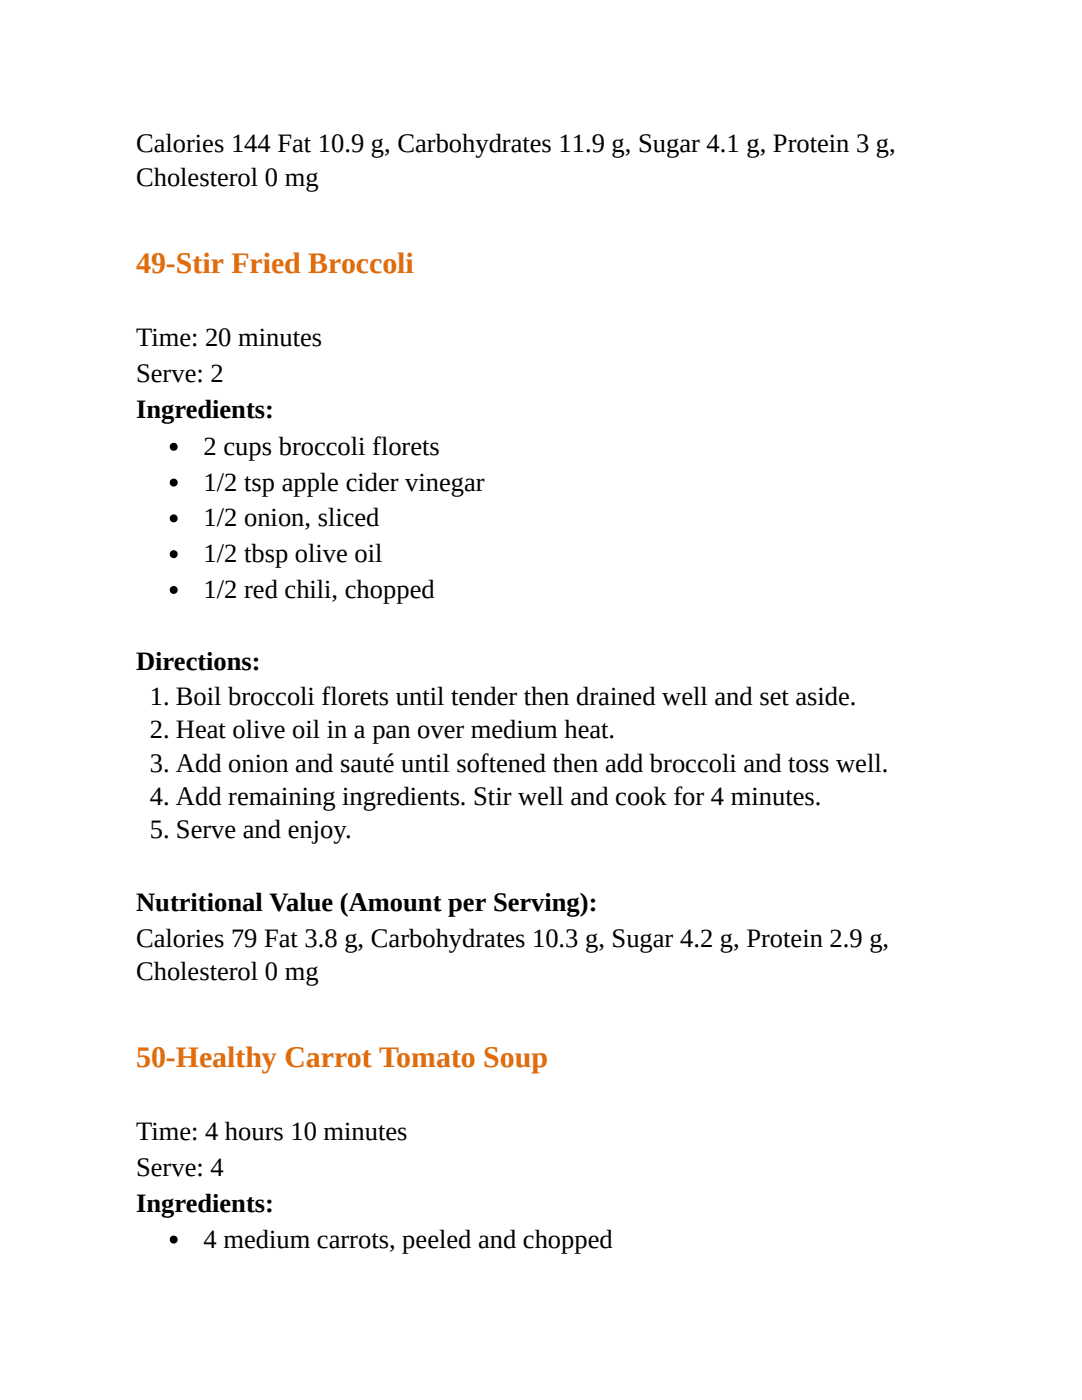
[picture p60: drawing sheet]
<svg xmlns="http://www.w3.org/2000/svg" width="216mm" height="279mm" viewBox="0 0 216 279" stroke-linecap="round" stroke-linejoin="round" font-family="sans-serif">
<defs><g id="words">
<g font-size="6" fill="#e36c0a">
<text x="27.2" y="54.5">49-Stir Fried Broccoli</text>
<text x="27.2" y="213">50-Healthy Carrot Tomato Soup</text>
</g>
<g font-size="5.3">
<text x="27.2" y="30.4">Calories 144 Fat 10.9 g, Carbohydrates 11.9 g, Sugar 4.1 g, Protein 3 g,</text>
<text x="27.2" y="37">Cholesterol 0 mg</text>
<text x="27.2" y="69.1">Time: 20 minutes</text>
<text x="27.2" y="76.2">Serve: 2</text>
<text x="27.2" y="83.3">Ingredients:</text>
<text x="40.6" y="90.8">2 cups broccoli florets</text>
<text x="40.6" y="97.9">1/2 tsp apple cider vinegar</text>
<text x="40.6" y="105">1/2 onion, sliced</text>
<text x="40.6" y="112.2">1/2 tbsp olive oil</text>
<text x="40.6" y="119.3">1/2 red chili, chopped</text>
<text x="27.2" y="133.6">Directions:</text>
<text x="29.9" y="140.8">1. Boil broccoli florets until tender then drained well and set aside.</text>
<text x="29.9" y="147.4">2. Heat olive oil in a pan over medium heat.</text>
<text x="29.9" y="154">3. Add onion and sauté until softened then add broccoli and toss well.</text>
<text x="29.9" y="160.6">4. Add remaining ingredients. Stir well and cook for 4 minutes.</text>
<text x="29.9" y="167.2">5. Serve and enjoy.</text>
<text x="27.2" y="181.8">Nutritional Value (Amount per Serving):</text>
<text x="27.2" y="188.9">Calories 79 Fat 3.8 g, Carbohydrates 10.3 g, Sugar 4.2 g, Protein 2.9 g,</text>
<text x="27.2" y="195.5">Cholesterol 0 mg</text>
<text x="27.2" y="227.5">Time: 4 hours 10 minutes</text>
<text x="27.2" y="234.7">Serve: 4</text>
<text x="27.2" y="241.8">Ingredients:</text>
<text x="40.6" y="249">4 medium carrots, peeled and chopped</text>
</g>
</g></defs>
<g fill="#000">
<circle cx="34.7" cy="89.2" r=".79"/>
<circle cx="34.7" cy="96.3" r=".79"/>
<circle cx="34.7" cy="117.7" r=".79"/>
<circle cx="34.7" cy="103.5" r=".79"/>
<circle cx="34.7" cy="110.6" r=".79"/>
<circle cx="34.7" cy="247.4" r=".79"/>
</g>
<use href="#words"/>
</svg>
